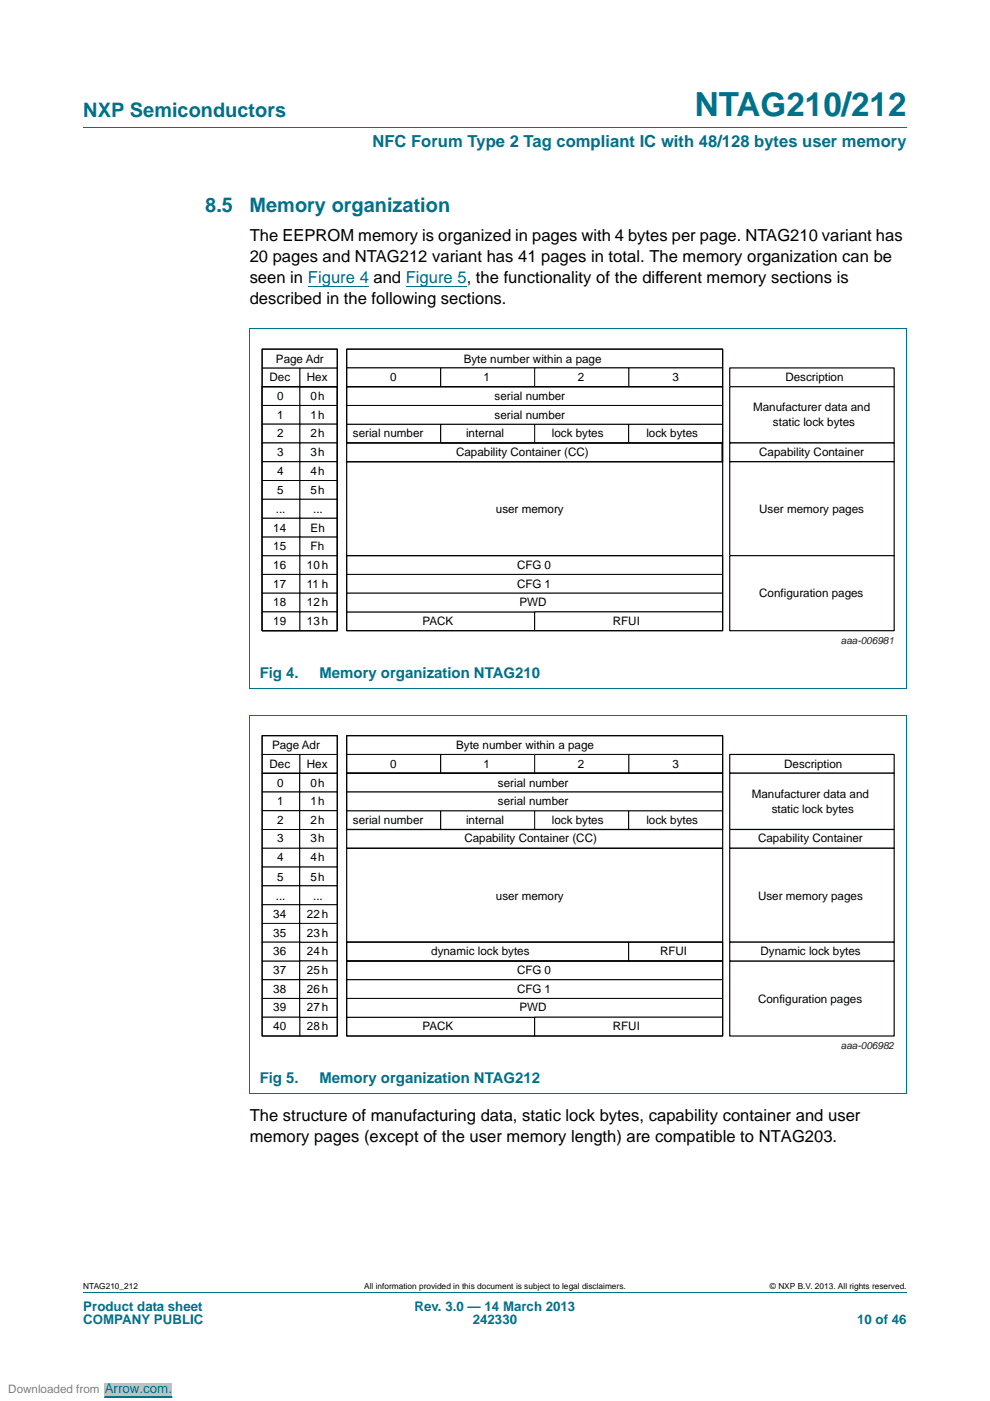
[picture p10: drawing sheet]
<svg xmlns="http://www.w3.org/2000/svg" width="210mm" height="297mm" viewBox="0 0 210 297" stroke-linecap="round" stroke-linejoin="round" font-family="sans-serif">
<defs><g id="words">
<text font-size="7" fill="#00718a" x="147.4" y="24.6">NTAG210/212</text>
<g font-size="4.2" fill="#00718a">
<text x="17.7" y="24.9">NXP Semiconductors</text>
<text x="43.5" y="45">8.5</text>
<text x="53" y="45">Memory organization</text>
</g>
<text font-size="3.5" fill="#00718a" x="79" y="31.1">NFC Forum Type 2 Tag compliant IC with 48/128 bytes user memory</text>
<g font-size="3.5">
<text x="53" y="51.2">The EEPROM memory is organized in pages with 4 bytes per page. NTAG210 variant has</text>
<text x="53" y="55.6">20 pages and NTAG212 variant has 41 pages in total. The memory organization can be</text>
<text x="53" y="60">seen in Figure 4 and Figure 5, the functionality of the different memory sections is</text>
<text x="53" y="64.4">described in the following sections.</text>
<text x="53" y="237.7">The structure of manufacturing data, static lock bytes, capability container and user</text>
<text x="53" y="242.1">memory pages (except of the user memory length) are compatible to NTAG203.</text>
</g>
<g font-size="3.2" fill="#00718a">
<text x="55.1" y="143.8">Fig 4.</text>
<text x="67.8" y="143.8">Memory organization NTAG210</text>
<text x="55.1" y="229.7">Fig 5.</text>
<text x="67.8" y="229.7">Memory organization NTAG212</text>
</g>
<g font-size="2.8" fill="#00718a">
<text x="17.7" y="277.9">Product data sheet</text>
<text x="17.7" y="280.8">COMPANY PUBLIC</text>
<text x="87.9" y="277.9">Rev. 3.0 — 14 March 2013</text>
<text x="100.3" y="280.8">242330</text>
<text x="181.8" y="280.8">10 of 46</text>
</g>
<text font-size="2.8" fill="#00f" x="22.2" y="295.3">Arrow.com.</text>
<g font-size="2.5" fill="#010202">
<text x="58.5" y="76.9">Page Adr</text>
<text x="98.4" y="76.9">Byte number within a page</text>
<text x="57.2" y="80.9">Dec</text>
<text x="65.1" y="80.9">Hex</text>
<text x="82.8" y="80.9">0</text>
<text x="102.5" y="80.9">1</text>
<text x="122.6" y="80.9">2</text>
<text x="142.6" y="80.9">3</text>
<text x="166.6" y="80.9">Description</text>
<text x="58.8" y="84.8">0</text>
<text x="58.8" y="88.8">1</text>
<text x="65.9" y="84.8">0h</text>
<text x="65.9" y="88.8">1h</text>
<text x="104.9" y="84.8">serial number</text>
<text x="104.9" y="88.8">serial number</text>
<text x="159.7" y="87.2">Manufacturer data and</text>
<text x="58.8" y="92.7">2</text>
<text x="65.9" y="92.7">2h</text>
<text x="74.9" y="92.7">serial number</text>
<text x="98.9" y="92.7">internal</text>
<text x="117" y="92.7">lock bytes</text>
<text x="137.1" y="92.7">lock bytes</text>
<text x="163.9" y="90.3">static lock bytes</text>
<text x="58.8" y="96.7">3</text>
<text x="58.8" y="100.6">4</text>
<text x="65.9" y="96.7">3h</text>
<text x="65.9" y="100.6">4h</text>
<text x="96.7" y="96.8">Capability Container (CC)</text>
<text x="161" y="96.7">Capability Container</text>
<text x="58.8" y="104.8">5</text>
<text x="65.9" y="104.8">5h</text>
<text x="58" y="112.7">14</text>
<text x="58.5" y="108.8">...</text>
<text x="65.9" y="112.7">Eh</text>
<text x="66.4" y="108.8">...</text>
<text x="105.2" y="108.8">user memory</text>
<text x="161" y="108.8">User memory pages</text>
<text x="58" y="116.7">15</text>
<text x="65.9" y="116.7">Fh</text>
<text x="58" y="120.6">16</text>
<text x="58" y="124.6">17</text>
<text x="65.1" y="120.6">10h</text>
<text x="65.1" y="124.6">11 h</text>
<text x="109.7" y="120.6">CFG 0</text>
<text x="109.7" y="124.6">CFG 1</text>
<text x="58" y="128.5">18</text>
<text x="65.1" y="128.5">12h</text>
<text x="110.2" y="128.5">PWD</text>
<text x="161" y="126.7">Configuration pages</text>
<text x="58" y="132.5">19</text>
<text x="65.1" y="132.5">13h</text>
<text x="89.6" y="132.5">PACK</text>
<text x="130" y="132.5">RFUI</text>
<text x="57.7" y="158.9">Page Adr</text>
<text x="96.7" y="158.9">Byte number within a page</text>
<text x="57.2" y="162.8">Dec</text>
<text x="58.8" y="166.8">0</text>
<text x="65.1" y="162.8">Hex</text>
<text x="65.9" y="166.8">0h</text>
<text x="82.8" y="162.8">0</text>
<text x="102.5" y="162.8">1</text>
<text x="105.6" y="166.8">serial number</text>
<text x="122.6" y="162.8">2</text>
<text x="142.6" y="162.8">3</text>
<text x="166.3" y="162.8">Description</text>
<text x="58.8" y="170.7">1</text>
<text x="65.9" y="170.7">1h</text>
<text x="105.6" y="170.7">serial number</text>
<text x="159.5" y="169.1">Manufacturer data and</text>
<text x="163.7" y="172.3">static lock bytes</text>
<text x="58.8" y="174.7">2</text>
<text x="58.8" y="178.6">3</text>
<text x="65.9" y="174.7">2h</text>
<text x="65.9" y="178.6">3h</text>
<text x="74.9" y="174.7">serial number</text>
<text x="98.5" y="178.6">Capability Container (CC)</text>
<text x="98.9" y="174.7">internal</text>
<text x="117" y="174.7">lock bytes</text>
<text x="137.1" y="174.7">lock bytes</text>
<text x="160.8" y="178.6">Capability Container</text>
<text x="58.8" y="182.6">4</text>
<text x="65.9" y="182.6">4h</text>
<text x="58.5" y="190.7">...</text>
<text x="58.8" y="186.8">5</text>
<text x="65.9" y="186.8">5h</text>
<text x="66.4" y="190.7">...</text>
<text x="105.2" y="190.7">user memory</text>
<text x="160.8" y="190.7">User memory pages</text>
<text x="58" y="194.7">34</text>
<text x="65.1" y="194.7">22h</text>
<text x="58" y="198.6">35</text>
<text x="58" y="202.6">36</text>
<text x="65.1" y="202.6">24h</text>
<text x="65.1" y="198.6">23h</text>
<text x="91.5" y="202.6">dynamic lock bytes</text>
<text x="140" y="202.6">RFUI</text>
<text x="161.3" y="202.6">Dynamic lock bytes</text>
<text x="58" y="206.5">37</text>
<text x="65.1" y="206.5">25h</text>
<text x="109.7" y="206.5">CFG 0</text>
<text x="58" y="210.5">38</text>
<text x="58" y="214.4">39</text>
<text x="65.1" y="210.5">26h</text>
<text x="65.1" y="214.4">27h</text>
<text x="109.7" y="210.5">CFG 1</text>
<text x="110.2" y="214.4">PWD</text>
<text x="160.8" y="212.6">Configuration pages</text>
<text x="58" y="218.4">40</text>
<text x="65.1" y="218.4">28h</text>
<text x="89.6" y="218.4">PACK</text>
<text x="130" y="218.4">RFUI</text>
</g>
<text font-size="2.5" fill="#808080" x="1.8" y="295.3">Downloaded from</text>
<g font-size="2.1" fill="#231f20">
<text x="178.3" y="136.5">aaa-006981</text>
<text x="178.4" y="222.3">aaa-006982</text>
</g>
<g font-size="1.8">
<text x="17.7" y="273.3">NTAG210_212</text>
<text x="77.2" y="273.3">All information provided in this document is subject to legal disclaimers.</text>
<text x="163.3" y="273.3">© NXP B.V. 2013. All rights reserved.</text>
</g>
</g></defs>
<path d="M17.7 27h174.6M52.9 69.7h139.4M53 69.7v76.2M192.3 69.7v76.2M52.9 146h139.4M52.9 151.6h139.4M53 151.7v80.1M192.3 151.7v80.1M52.9 231.8h139.4M17.7 273.9h174.6" fill="none" stroke="#00718a" stroke-width=".21"/>
<path d="M65.3 60.7h12.9M86.1 60.7h12.9" fill="none" stroke="#00f" stroke-width=".21"/>
<path d="M73.5 74h79.8v4h-79.8z" fill="#fff"/>
<path d="M73.5 74h79.8v4h-79.8z" fill="none" stroke="#010202" stroke-width=".21"/>
<path d="M73.5 78h20v4h-20z" fill="#fff"/>
<path d="M73.5 78h20v4h-20z" fill="none" stroke="#010202" stroke-width=".21"/>
<path d="M133.3 78h20v4h-20z" fill="#fff"/>
<path d="M133.3 78h20v4h-20z" fill="none" stroke="#010202" stroke-width=".21"/>
<path d="M93.5 78h19.9v4h-19.9z" fill="#fff"/>
<path d="M93.5 78h19.9v4h-19.9z" fill="none" stroke="#010202" stroke-width=".21"/>
<path d="M113.4 78h19.9v4h-19.9z" fill="#fff"/>
<path d="M113.4 78h19.9v4h-19.9z" fill="none" stroke="#010202" stroke-width=".21"/>
<path d="M73.5 89.9h20v4h-20z" fill="#fff"/>
<path d="M73.5 89.9h20v4h-20z" fill="none" stroke="#010202" stroke-width=".21"/>
<path d="M93.5 89.9h19.9v4h-19.9z" fill="#fff"/>
<path d="M93.5 89.9h19.9v4h-19.9z" fill="none" stroke="#010202" stroke-width=".21"/>
<path d="M113.4 89.9h19.9v4h-19.9z" fill="#fff"/>
<path d="M113.4 89.9h19.9v4h-19.9z" fill="none" stroke="#010202" stroke-width=".21"/>
<path d="M133.3 89.9h20v4h-20z" fill="#fff"/>
<path d="M133.3 89.9h20v4h-20z" fill="none" stroke="#010202" stroke-width=".21"/>
<path d="M73.5 93.9h20v4h-20z" fill="#fff"/>
<path d="M153.1 93.9h.2v4h-.2zM95.2 101.9h19.9v4h-19.9z" fill="none" stroke="#010202" stroke-width=".21"/>
<path d="M73.5 129.7h39.9v4h-39.9z" fill="#fff"/>
<path d="M73.5 129.7h39.9v4h-39.9z" fill="none" stroke="#010202" stroke-width=".21"/>
<path d="M73.5 82h79.8v4h-79.8z" fill="#fff"/>
<path d="M73.5 82h79.8v4h-79.8z" fill="none" stroke="#010202" stroke-width=".21"/>
<path d="M73.5 86h79.8v3.9h-79.8z" fill="#fff"/>
<path d="M73.5 86h79.8v3.9h-79.8z" fill="none" stroke="#010202" stroke-width=".21"/>
<path d="M73.4 97.9h79.7v19.9h-79.7z" fill="#fff"/>
<path d="M73.5 97.9h79.8v19.9h-79.8z" fill="none" stroke="#010202" stroke-width=".25"/>
<path d="M73.5 117.8h79.8v4h-79.8z" fill="#fff"/>
<path d="M73.5 117.8h79.8v4h-79.8z" fill="none" stroke="#010202" stroke-width=".21"/>
<path d="M73.5 121.8h79.8v4h-79.8z" fill="#fff"/>
<path d="M73.5 121.8h79.8v4h-79.8z" fill="none" stroke="#010202" stroke-width=".21"/>
<path d="M73.5 125.8h79.8v3.9h-79.8z" fill="#fff"/>
<path d="M73.5 125.8h79.8v3.9h-79.8z" fill="none" stroke="#010202" stroke-width=".21"/>
<path d="M113.4 129.7h39.9v4h-39.9z" fill="#fff"/>
<path d="M113.4 129.7h39.9v4h-39.9z" fill="none" stroke="#010202" stroke-width=".21"/>
<path d="M63.6 78h7.9v4h-7.9z" fill="#fff"/>
<path d="M63.6 78h7.9v4h-7.9z" fill="none" stroke="#010202" stroke-width=".21"/>
<path d="M63.6 82h7.9v4h-7.9z" fill="#fff"/>
<path d="M63.6 82h7.9v4h-7.9z" fill="none" stroke="#010202" stroke-width=".21"/>
<path d="M63.6 86h7.9v3.9h-7.9z" fill="#fff"/>
<path d="M63.6 86h7.9v3.9h-7.9z" fill="none" stroke="#010202" stroke-width=".21"/>
<path d="M63.6 89.9h7.9v4h-7.9z" fill="#fff"/>
<path d="M63.6 89.9h7.9v4h-7.9z" fill="none" stroke="#010202" stroke-width=".21"/>
<path d="M63.6 93.9h7.9v4h-7.9z" fill="#fff"/>
<path d="M63.6 93.9h7.9v4h-7.9z" fill="none" stroke="#010202" stroke-width=".21"/>
<path d="M63.6 97.9h7.9v4h-7.9z" fill="#fff"/>
<path d="M63.6 97.9h7.9v4h-7.9z" fill="none" stroke="#010202" stroke-width=".21"/>
<path d="M63.6 101.9h7.9v4h-7.9z" fill="#fff"/>
<path d="M63.6 101.9h7.9v4h-7.9z" fill="none" stroke="#010202" stroke-width=".21"/>
<path d="M63.6 117.8h7.9v4h-7.9z" fill="#fff"/>
<path d="M63.6 117.8h7.9v4h-7.9z" fill="none" stroke="#010202" stroke-width=".21"/>
<path d="M63.6 121.8h7.9v4h-7.9z" fill="#fff"/>
<path d="M63.6 121.8h7.9v4h-7.9z" fill="none" stroke="#010202" stroke-width=".21"/>
<path d="M63.6 125.8h7.9v3.9h-7.9z" fill="#fff"/>
<path d="M63.6 125.8h7.9v3.9h-7.9z" fill="none" stroke="#010202" stroke-width=".21"/>
<path d="M63.6 129.7h7.9v4h-7.9z" fill="#fff"/>
<path d="M63.6 129.7h7.9v4h-7.9z" fill="none" stroke="#010202" stroke-width=".21"/>
<path d="M154.8 78h34.9v4h-34.9z" fill="#fff"/>
<path d="M154.8 78h34.9v4h-34.9z" fill="none" stroke="#010202" stroke-width=".25"/>
<path d="M154.8 82h34.9v11.9h-34.9z" fill="#fff"/>
<path d="M154.8 82h34.9v11.9h-34.9z" fill="none" stroke="#010202" stroke-width=".25"/>
<path d="M154.8 93.9h34.9v4h-34.9z" fill="#fff"/>
<path d="M154.8 93.9h34.9v4h-34.9z" fill="none" stroke="#010202" stroke-width=".25"/>
<path d="M154.8 97.9h34.9v19.9h-34.9z" fill="#fff"/>
<path d="M154.8 97.9h34.9v19.9h-34.9z" fill="none" stroke="#010202" stroke-width=".25"/>
<path d="M154.8 117.8h34.9v15.9h-34.9z" fill="#fff"/>
<path d="M154.8 117.8h34.9v15.9h-34.9z" fill="none" stroke="#010202" stroke-width=".25"/>
<path d="M63.6 113.8h7.9v4h-7.9z" fill="#fff"/>
<path d="M63.6 113.8h7.9v4h-7.9z" fill="none" stroke="#010202" stroke-width=".21"/>
<path d="M63.6 109.8h7.9v4h-7.9z" fill="#fff"/>
<path d="M63.6 109.8h7.9v4h-7.9z" fill="none" stroke="#010202" stroke-width=".21"/>
<path d="M63.6 105.9h7.9v3.9h-7.9z" fill="#fff"/>
<path d="M63.6 105.9h7.9v3.9h-7.9z" fill="none" stroke="#010202" stroke-width=".21"/>
<path d="M73.5 74h79.8v8h-79.8zM55.6 82h15.9v51.7h-15.9zM73.5 82h79.8v11.9h-79.8zM73.5 93.9h79.8v4h-79.8zM73.5 117.8h79.8v15.9h-79.8z" fill="none" stroke="#010202" stroke-width=".25"/>
<path d="M55.6 78h8v4h-8z" fill="#fff"/>
<path d="M55.6 78h8v4h-8z" fill="none" stroke="#010202" stroke-width=".21"/>
<path d="M55.6 82h8v4h-8z" fill="#fff"/>
<path d="M55.6 82h8v4h-8z" fill="none" stroke="#010202" stroke-width=".21"/>
<path d="M55.6 86h8v3.9h-8z" fill="#fff"/>
<path d="M55.6 86h8v3.9h-8z" fill="none" stroke="#010202" stroke-width=".21"/>
<path d="M55.6 89.9h8v4h-8z" fill="#fff"/>
<path d="M55.6 89.9h8v4h-8z" fill="none" stroke="#010202" stroke-width=".21"/>
<path d="M55.6 93.9h8v4h-8z" fill="#fff"/>
<path d="M55.6 93.9h8v4h-8z" fill="none" stroke="#010202" stroke-width=".21"/>
<path d="M55.6 97.9h8v4h-8z" fill="#fff"/>
<path d="M55.6 97.9h8v4h-8z" fill="none" stroke="#010202" stroke-width=".21"/>
<path d="M55.6 101.9h8v4h-8z" fill="#fff"/>
<path d="M55.6 101.9h8v4h-8z" fill="none" stroke="#010202" stroke-width=".21"/>
<path d="M55.6 117.8h8v4h-8z" fill="#fff"/>
<path d="M55.6 117.8h8v4h-8z" fill="none" stroke="#010202" stroke-width=".21"/>
<path d="M55.6 121.8h8v4h-8z" fill="#fff"/>
<path d="M55.6 121.8h8v4h-8z" fill="none" stroke="#010202" stroke-width=".21"/>
<path d="M55.6 125.8h8v3.9h-8z" fill="#fff"/>
<path d="M55.6 125.8h8v3.9h-8z" fill="none" stroke="#010202" stroke-width=".21"/>
<path d="M55.6 129.7h8v4h-8z" fill="#fff"/>
<path d="M55.6 129.7h8v4h-8z" fill="none" stroke="#010202" stroke-width=".21"/>
<path d="M55.6 113.8h8v4h-8z" fill="#fff"/>
<path d="M55.6 113.8h8v4h-8z" fill="none" stroke="#010202" stroke-width=".21"/>
<path d="M55.6 109.8h8v4h-8z" fill="#fff"/>
<path d="M55.6 109.8h8v4h-8z" fill="none" stroke="#010202" stroke-width=".21"/>
<path d="M55.6 105.9h8v3.9h-8z" fill="#fff"/>
<path d="M55.6 105.9h8v3.9h-8z" fill="none" stroke="#010202" stroke-width=".21"/>
<path d="M55.6 82h15.9v51.7h-15.9z" fill="none" stroke="#010202" stroke-width=".25"/>
<path d="M55.6 74h15.9v4h-15.9z" fill="#fff"/>
<path d="M55.6 74h15.9v4h-15.9z" fill="none" stroke="#010202" stroke-width=".21"/>
<path d="M55.6 74h15.9v8h-15.9z" fill="none" stroke="#010202" stroke-width=".25"/>
<path d="M63.6 215.7h7.9v4h-7.9z" fill="#fff"/>
<path d="M63.6 215.7h7.9v4h-7.9z" fill="none" stroke="#010202" stroke-width=".21"/>
<path d="M55.6 163.9h8v4h-8z" fill="#fff"/>
<path d="M55.6 163.9h8v4h-8z" fill="none" stroke="#010202" stroke-width=".21"/>
<path d="M55.6 167.9h8v4h-8z" fill="#fff"/>
<path d="M55.6 167.9h8v4h-8z" fill="none" stroke="#010202" stroke-width=".21"/>
<path d="M55.6 171.9h8v4h-8z" fill="#fff"/>
<path d="M55.6 171.9h8v4h-8z" fill="none" stroke="#010202" stroke-width=".21"/>
<path d="M55.6 175.9h8v4h-8z" fill="#fff"/>
<path d="M55.6 175.9h8v4h-8z" fill="none" stroke="#010202" stroke-width=".21"/>
<path d="M55.6 179.9h8v3.9h-8z" fill="#fff"/>
<path d="M55.6 179.9h8v3.9h-8z" fill="none" stroke="#010202" stroke-width=".21"/>
<path d="M55.6 183.8h8v4h-8z" fill="#fff"/>
<path d="M55.6 183.8h8v4h-8z" fill="none" stroke="#010202" stroke-width=".21"/>
<path d="M55.6 203.7h8v4h-8z" fill="#fff"/>
<path d="M55.6 203.7h8v4h-8z" fill="none" stroke="#010202" stroke-width=".21"/>
<path d="M55.6 207.7h8v4h-8z" fill="#fff"/>
<path d="M55.6 207.7h8v4h-8z" fill="none" stroke="#010202" stroke-width=".21"/>
<path d="M55.6 211.7h8v4h-8z" fill="#fff"/>
<path d="M55.6 211.7h8v4h-8z" fill="none" stroke="#010202" stroke-width=".21"/>
<path d="M55.6 215.7h8v4h-8z" fill="#fff"/>
<path d="M55.6 215.7h8v4h-8z" fill="none" stroke="#010202" stroke-width=".21"/>
<path d="M55.6 195.8h8v4h-8z" fill="#fff"/>
<path d="M55.6 195.8h8v4h-8z" fill="none" stroke="#010202" stroke-width=".21"/>
<path d="M55.6 191.8h8v4h-8z" fill="#fff"/>
<path d="M55.6 191.8h8v4h-8z" fill="none" stroke="#010202" stroke-width=".21"/>
<path d="M55.6 187.8h8v4h-8z" fill="#fff"/>
<path d="M55.6 187.8h8v4h-8z" fill="none" stroke="#010202" stroke-width=".21"/>
<path d="M55.6 199.8h8v3.9h-8z" fill="#fff"/>
<path d="M55.6 199.8h8v3.9h-8z" fill="none" stroke="#010202" stroke-width=".21"/>
<path d="M63.6 163.9h7.9v4h-7.9z" fill="#fff"/>
<path d="M63.6 163.9h7.9v4h-7.9z" fill="none" stroke="#010202" stroke-width=".21"/>
<path d="M63.6 167.9h7.9v4h-7.9z" fill="#fff"/>
<path d="M63.6 167.9h7.9v4h-7.9z" fill="none" stroke="#010202" stroke-width=".21"/>
<path d="M63.6 171.9h7.9v4h-7.9z" fill="#fff"/>
<path d="M63.6 171.9h7.9v4h-7.9z" fill="none" stroke="#010202" stroke-width=".21"/>
<path d="M63.6 175.9h7.9v4h-7.9z" fill="#fff"/>
<path d="M63.6 175.9h7.9v4h-7.9z" fill="none" stroke="#010202" stroke-width=".21"/>
<path d="M63.6 179.9h7.9v3.9h-7.9z" fill="#fff"/>
<path d="M63.6 179.9h7.9v3.9h-7.9z" fill="none" stroke="#010202" stroke-width=".21"/>
<path d="M63.6 183.8h7.9v4h-7.9z" fill="#fff"/>
<path d="M63.6 183.8h7.9v4h-7.9z" fill="none" stroke="#010202" stroke-width=".21"/>
<path d="M63.6 199.8h7.9v3.9h-7.9z" fill="#fff"/>
<path d="M63.6 199.8h7.9v3.9h-7.9z" fill="none" stroke="#010202" stroke-width=".21"/>
<path d="M63.6 203.7h7.9v4h-7.9z" fill="#fff"/>
<path d="M63.6 203.7h7.9v4h-7.9z" fill="none" stroke="#010202" stroke-width=".21"/>
<path d="M63.6 207.7h7.9v4h-7.9z" fill="#fff"/>
<path d="M63.6 207.7h7.9v4h-7.9z" fill="none" stroke="#010202" stroke-width=".21"/>
<path d="M63.6 211.7h7.9v4h-7.9z" fill="#fff"/>
<path d="M63.6 211.7h7.9v4h-7.9z" fill="none" stroke="#010202" stroke-width=".21"/>
<path d="M63.6 195.8h7.9v4h-7.9z" fill="#fff"/>
<path d="M63.6 195.8h7.9v4h-7.9z" fill="none" stroke="#010202" stroke-width=".21"/>
<path d="M63.6 191.8h7.9v4h-7.9z" fill="#fff"/>
<path d="M63.6 191.8h7.9v4h-7.9z" fill="none" stroke="#010202" stroke-width=".21"/>
<path d="M63.6 187.8h7.9v4h-7.9z" fill="#fff"/>
<path d="M63.6 187.8h7.9v4h-7.9z" fill="none" stroke="#010202" stroke-width=".21"/>
<path d="M73.5 156h79.8v4h-79.8z" fill="#fff"/>
<path d="M73.5 156h79.8v4h-79.8z" fill="none" stroke="#010202" stroke-width=".21"/>
<path d="M73.5 160h20v3.9h-20z" fill="#fff"/>
<path d="M73.5 160h20v3.9h-20z" fill="none" stroke="#010202" stroke-width=".21"/>
<path d="M133.3 160h20v3.9h-20z" fill="#fff"/>
<path d="M133.3 160h20v3.9h-20z" fill="none" stroke="#010202" stroke-width=".21"/>
<path d="M93.5 160h19.9v3.9h-19.9z" fill="#fff"/>
<path d="M93.5 160h19.9v3.9h-19.9z" fill="none" stroke="#010202" stroke-width=".21"/>
<path d="M113.4 160h19.9v3.9h-19.9z" fill="#fff"/>
<path d="M113.4 160h19.9v3.9h-19.9z" fill="none" stroke="#010202" stroke-width=".21"/>
<path d="M73.5 171.9h20v4h-20z" fill="#fff"/>
<path d="M73.5 171.9h20v4h-20z" fill="none" stroke="#010202" stroke-width=".21"/>
<path d="M93.5 171.9h19.9v4h-19.9z" fill="#fff"/>
<path d="M93.5 171.9h19.9v4h-19.9z" fill="none" stroke="#010202" stroke-width=".21"/>
<path d="M113.4 171.9h19.9v4h-19.9z" fill="#fff"/>
<path d="M113.4 171.9h19.9v4h-19.9z" fill="none" stroke="#010202" stroke-width=".21"/>
<path d="M133.3 171.9h20v4h-20z" fill="#fff"/>
<path d="M133.3 171.9h20v4h-20z" fill="none" stroke="#010202" stroke-width=".21"/>
<g fill="#fff">
<path d="M73.5 175.9h20v4h-20z"/>
<path d="M133.3 175.9h20v4h-20z"/>
<path d="M73.5 215.7h39.9v4h-39.9z"/>
</g>
<path d="M73.5 215.7h39.9v4h-39.9z" fill="none" stroke="#010202" stroke-width=".21"/>
<path d="M73.5 163.9h79.8v4h-79.8z" fill="#fff"/>
<path d="M73.5 163.9h79.8v4h-79.8z" fill="none" stroke="#010202" stroke-width=".21"/>
<path d="M73.5 167.9h79.8v4h-79.8z" fill="#fff"/>
<path d="M73.5 167.9h79.8v4h-79.8z" fill="none" stroke="#010202" stroke-width=".21"/>
<path d="M73.5 179.9h79.8v19.9h-79.8z" fill="#fff"/>
<path d="M73.5 179.9h79.8v19.9h-79.8z" fill="none" stroke="#010202" stroke-width=".25"/>
<path d="M73.5 203.7h79.8v4h-79.8z" fill="#fff"/>
<path d="M73.5 203.7h79.8v4h-79.8z" fill="none" stroke="#010202" stroke-width=".21"/>
<path d="M73.5 207.7h79.8v4h-79.8z" fill="#fff"/>
<path d="M73.5 207.7h79.8v4h-79.8z" fill="none" stroke="#010202" stroke-width=".21"/>
<path d="M73.5 211.7h79.8v4h-79.8z" fill="#fff"/>
<path d="M73.5 211.7h79.8v4h-79.8z" fill="none" stroke="#010202" stroke-width=".21"/>
<path d="M113.4 215.7h39.9v4h-39.9z" fill="#fff"/>
<path d="M113.4 215.7h39.9v4h-39.9z" fill="none" stroke="#010202" stroke-width=".21"/>
<path d="M154.8 160h34.9v3.9h-34.9z" fill="#fff"/>
<path d="M154.8 160h34.9v3.9h-34.9z" fill="none" stroke="#010202" stroke-width=".25"/>
<path d="M154.8 163.9h34.9v12h-34.9z" fill="#fff"/>
<path d="M154.8 163.9h34.9v12h-34.9z" fill="none" stroke="#010202" stroke-width=".25"/>
<path d="M154.8 175.9h34.9v4h-34.9z" fill="#fff"/>
<path d="M154.8 175.9h34.9v4h-34.9z" fill="none" stroke="#010202" stroke-width=".25"/>
<path d="M154.8 179.9h34.9v19.9h-34.9z" fill="#fff"/>
<path d="M154.8 179.9h34.9v19.9h-34.9z" fill="none" stroke="#010202" stroke-width=".25"/>
<path d="M154.8 203.7h34.9v16h-34.9z" fill="#fff"/>
<path d="M154.8 203.7h34.9v16h-34.9z" fill="none" stroke="#010202" stroke-width=".25"/>
<path d="M73.5 199.8h59.8v3.9h-59.8z" fill="#fff"/>
<path d="M73.5 199.8h59.8v3.9h-59.8z" fill="none" stroke="#010202" stroke-width=".21"/>
<path d="M154.8 199.8h34.9v3.9h-34.9z" fill="#fff"/>
<path d="M154.8 199.8h34.9v3.9h-34.9z" fill="none" stroke="#010202" stroke-width=".25"/>
<path d="M133.3 199.8h20v3.9h-20z" fill="#fff"/>
<path d="M133.3 199.8h20v3.9h-20z" fill="none" stroke="#010202" stroke-width=".21"/>
<path d="M73.5 156h79.8v7.9h-79.8zM55.6 163.9h15.9v55.8h-15.9zM73.5 163.9h79.8v12h-79.8zM73.5 175.9h79.8v4h-79.8zM73.5 199.8h79.8v3.9h-79.8zM73.5 203.7h79.8v16h-79.8z" fill="none" stroke="#010202" stroke-width=".25"/>
<path d="M63.6 160h7.9v3.9h-7.9z" fill="#fff"/>
<path d="M63.6 160h7.9v3.9h-7.9z" fill="none" stroke="#010202" stroke-width=".21"/>
<path d="M55.6 160h8v3.9h-8z" fill="#fff"/>
<path d="M55.6 160h8v3.9h-8z" fill="none" stroke="#010202" stroke-width=".21"/>
<path d="M55.6 156h15.9v4h-15.9z" fill="#fff"/>
<path d="M55.6 156h15.9v4h-15.9z" fill="none" stroke="#010202" stroke-width=".21"/>
<path d="M55.6 156h15.9v7.9h-15.9z" fill="none" stroke="#010202" stroke-width=".25"/>
<path d="M0 294.6h70.6" fill="none" stroke="#fff" stroke-width="2.5" stroke-linecap="butt"/>
<path d="M22.2 293.3h14.3v2.6h-14.3z" fill="#c0c0c0"/>
<path d="M22.2 296.2h14.3" fill="none" stroke="#00f" stroke-width=".21"/>
<path d="M0 294.6h70.6" fill="none" stroke="#fff" stroke-width="2.5" stroke-linecap="butt"/>
<path d="M22.2 293.3h14.3v2.6h-14.3z" fill="#c0c0c0"/>
<path d="M22.2 296.2h14.3" fill="none" stroke="#00f" stroke-width=".21"/>
<path d="M0 294.6h70.6" fill="none" stroke="#fff" stroke-width="2.5" stroke-linecap="butt"/>
<path d="M22.2 293.3h14.3v2.6h-14.3z" fill="#c0c0c0"/>
<path d="M22.2 296.2h14.3" fill="none" stroke="#00f" stroke-width=".21"/>
<path d="M0 294.6h70.6" fill="none" stroke="#fff" stroke-width="2.5" stroke-linecap="butt"/>
<path d="M22.2 293.3h14.3v2.6h-14.3z" fill="#c0c0c0"/>
<path d="M22.2 296.2h14.3" fill="none" stroke="#00f" stroke-width=".21"/>
<path d="M0 294.6h70.6" fill="none" stroke="#fff" stroke-width="2.5" stroke-linecap="butt"/>
<path d="M22.2 293.3h14.3v2.6h-14.3z" fill="#c0c0c0"/>
<path d="M22.2 296.2h14.3" fill="none" stroke="#00f" stroke-width=".21"/>
<path d="M0 294.6h70.6" fill="none" stroke="#fff" stroke-width="2.5" stroke-linecap="butt"/>
<path d="M22.2 293.3h14.3v2.6h-14.3z" fill="#c0c0c0"/>
<path d="M22.2 296.2h14.3" fill="none" stroke="#00f" stroke-width=".21"/>
<path d="M0 294.6h70.6" fill="none" stroke="#fff" stroke-width="2.5" stroke-linecap="butt"/>
<path d="M22.2 293.3h14.3v2.6h-14.3z" fill="#c0c0c0"/>
<path d="M22.2 296.2h14.3" fill="none" stroke="#00f" stroke-width=".21"/>
<path d="M0 294.6h70.6" fill="none" stroke="#fff" stroke-width="2.5" stroke-linecap="butt"/>
<path d="M22.2 293.3h14.3v2.6h-14.3z" fill="#c0c0c0"/>
<path d="M22.2 296.2h14.3" fill="none" stroke="#00f" stroke-width=".21"/>
<path d="M0 294.6h70.6" fill="none" stroke="#fff" stroke-width="2.5" stroke-linecap="butt"/>
<path d="M22.2 293.3h14.3v2.6h-14.3z" fill="#c0c0c0"/>
<path d="M22.2 296.2h14.3" fill="none" stroke="#00f" stroke-width=".21"/>
<path d="M0 294.6h70.6" fill="none" stroke="#fff" stroke-width="2.5" stroke-linecap="butt"/>
<path d="M22.2 293.3h14.3v2.6h-14.3z" fill="#c0c0c0"/>
<path d="M22.2 296.2h14.3" fill="none" stroke="#00f" stroke-width=".21"/>
<use href="#words"/>
</svg>
